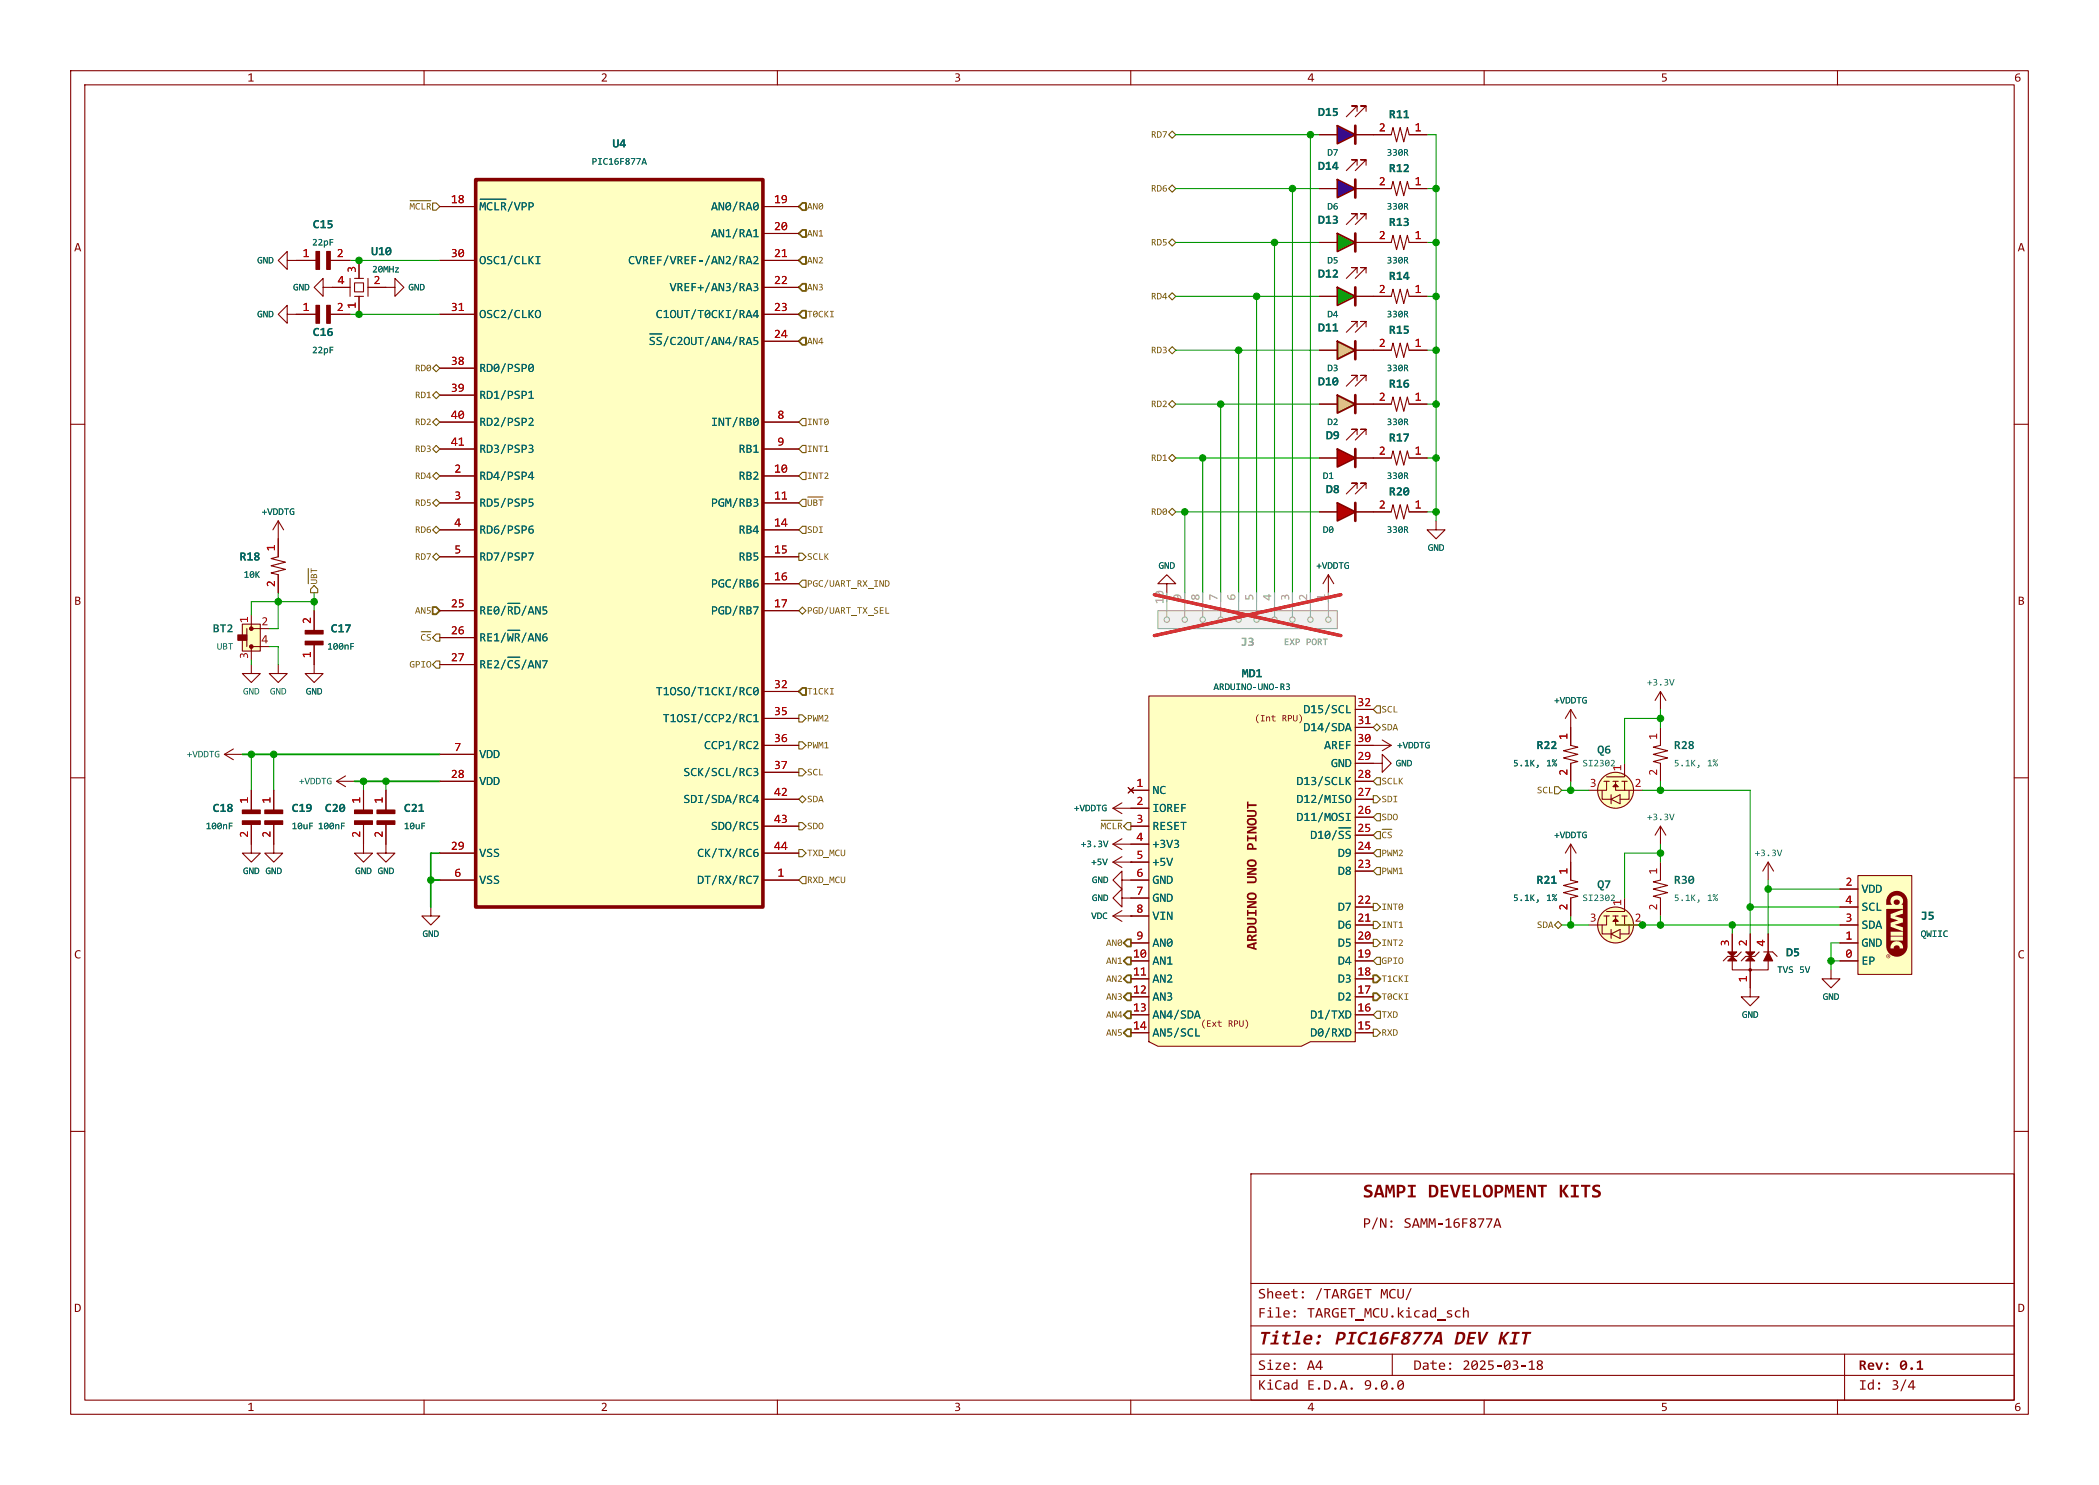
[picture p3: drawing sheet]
<svg xmlns="http://www.w3.org/2000/svg" width="297mm" height="210mm" viewBox="0 0 297 210" stroke-linecap="round" stroke-linejoin="round" font-family="sans-serif">
<defs><g id="words">
<g font-size="2.8" fill="#840000">
<text x="192.8" y="169.9">SAMPIDEVELOPMENT</text>
<text x="220.5" y="169.9">KITS</text>
<text x="178" y="190.7">Title:</text>
<text x="188.8" y="190.7">PIC16F877A DEVKIT</text>
</g>
<g font-size="2.1" fill="#840000">
<text x="178.2" y="134.4" transform="rotate(-90 178.2 134.4)">ARDUINOUNOPINOUT</text>
<text x="192.8" y="174.1">P/N:</text>
<text x="198.6" y="174.1">SAMM-16F877A</text>
<text x="178" y="184.1">Sheet:</text>
<text x="186.1" y="184.1">/TARGETMCU/</text>
<text x="178" y="186.8">File:</text>
<text x="184.9" y="186.8">TARGET_MCU.kicad_sch</text>
<text x="178" y="197">KiCad E.D.A.</text>
<text x="178" y="194.2">Size:</text>
<text x="184.9" y="194.2">A4</text>
<text x="193" y="197">9.0.0</text>
<text x="200" y="194.2">Date:</text>
<text x="206.9" y="194.2">2025-03-18</text>
<text x="263" y="194.2">Rev: 0.1</text>
<text x="263" y="197">Id:</text>
<text x="267.6" y="197">3/4</text>
</g>
<g font-size="1.8" fill="#840000">
<text x="35" y="11.9">1</text>
<text x="85" y="11.9">2</text>
<text x="135" y="11.9">3</text>
<text x="185" y="11.9">4</text>
<text x="235" y="11.9">5</text>
<text x="285" y="11.9">6</text>
<text x="10.5" y="35.9">A</text>
<text x="285.5" y="35.9">A</text>
<text x="10.5" y="85.9">B</text>
<text x="285.5" y="85.9">B</text>
<text x="10.5" y="135.9">C</text>
<text x="285.5" y="135.9">C</text>
<text x="10.5" y="185.9">D</text>
<text x="285.5" y="185.9">D</text>
<text x="35" y="199.9">1</text>
<text x="85" y="199.9">2</text>
<text x="135" y="199.9">3</text>
<text x="185" y="199.9">4</text>
<text x="235" y="199.9">5</text>
<text x="285" y="199.9">6</text>
</g>
<g font-size="1.8" fill="#006464">
<text x="186.5" y="16.8">D15</text>
<text x="196.5" y="17.1">R11</text>
<text x="86.7" y="21.2">U4</text>
<text x="186.5" y="24.4">D14</text>
<text x="196.5" y="24.7">R12</text>
<text x="44.3" y="32.6">C15</text>
<text x="67.8" y="30.1">~{MCLR}/VPP</text>
<text x="100.6" y="30.1">AN0/RA0</text>
<text x="100.6" y="33.9">AN1/RA1</text>
<text x="186.5" y="32">D13</text>
<text x="196.5" y="32.3">R13</text>
<text x="52.5" y="36.5">U10</text>
<text x="67.8" y="37.7">OSC1/CLKI</text>
<text x="88.9" y="37.7">CVREF/VREF-/AN2/RA2</text>
<text x="94.7" y="41.5">VREF+/AN3/RA3</text>
<text x="186.5" y="39.6">D12</text>
<text x="196.5" y="39.9">R14</text>
<text x="44.3" y="47.9">C16</text>
<text x="67.8" y="45.3">OSC2/CLKO</text>
<text x="92.8" y="45.3">C1OUT/T0CKI/RA4</text>
<text x="186.5" y="47.2">D11</text>
<text x="196.5" y="47.6">R15</text>
<text x="67.8" y="53">RD0/PSP0</text>
<text x="91.8" y="49.2">~{SS}/C2OUT/AN4/RA5</text>
<text x="67.8" y="56.8">RD1/PSP1</text>
<text x="186.5" y="54.9">D10</text>
<text x="196.5" y="55.2">R16</text>
<text x="67.8" y="60.6">RD2/PSP2</text>
<text x="67.8" y="64.4">RD3/PSP3</text>
<text x="100.6" y="60.6">INT/RB0</text>
<text x="104.5" y="64.4">RB1</text>
<text x="187.6" y="62.5">D9</text>
<text x="196.5" y="62.8">R17</text>
<text x="67.8" y="68.2">RD4/PSP4</text>
<text x="104.5" y="68.2">RB2</text>
<text x="187.6" y="70.1">D8</text>
<text x="196.5" y="70.4">R20</text>
<text x="67.8" y="72">RD5/PSP5</text>
<text x="67.8" y="75.8">RD6/PSP6</text>
<text x="100.6" y="72">PGM/RB3</text>
<text x="104.5" y="75.8">RB4</text>
<text x="33.9" y="79.6">R18</text>
<text x="67.8" y="79.6">RD7/PSP7</text>
<text x="100.6" y="83.4">PGC/RB6</text>
<text x="104.5" y="79.6">RB5</text>
<text x="30.1" y="89.8">BT2</text>
<text x="46.8" y="89.8">C17</text>
<text x="67.8" y="87.3">RE0/~{RD}/AN5</text>
<text x="100.6" y="87.3">PGD/RB7</text>
<text x="67.8" y="91.1">RE1/~{WR}/AN6</text>
<text x="67.8" y="94.9">RE2/~{CS}/AN7</text>
<text x="92.8" y="98.7">T1OSO/T1CKI/RC0</text>
<text x="175.7" y="96.1">MD1</text>
<text x="184.4" y="101.2">D15/SCL</text>
<text x="67.8" y="107.6">VDD</text>
<text x="93.8" y="102.5">T1OSI/CCP2/RC1</text>
<text x="99.6" y="106.3">CCP1/RC2</text>
<text x="184.4" y="103.8">D14/SDA</text>
<text x="187.4" y="106.3">AREF</text>
<text x="217.4" y="106.3">R22</text>
<text x="226" y="106.9">Q6</text>
<text x="236.9" y="106.3">R28</text>
<text x="67.8" y="111.4">VDD</text>
<text x="96.7" y="110.1">SCK/SCL/RC3</text>
<text x="96.7" y="113.9">SDI/SDA/RC4</text>
<text x="163.1" y="112.7">NC</text>
<text x="183.5" y="111.4">D13/SCLK</text>
<text x="183.5" y="113.9">D12/MISO</text>
<text x="188.3" y="108.8">GND</text>
<text x="30.1" y="115.2">C18</text>
<text x="41.3" y="115.2">C19</text>
<text x="46" y="115.2">C20</text>
<text x="57.1" y="115.2">C21</text>
<text x="100.6" y="117.7">SDO/RC5</text>
<text x="163.1" y="115.2">IOREF</text>
<text x="163.1" y="117.7">RESET</text>
<text x="183.5" y="116.5">D11/MOSI</text>
<text x="185.4" y="119">D10/~{SS}</text>
<text x="67.8" y="121.5">VSS</text>
<text x="67.8" y="125.4">VSS</text>
<text x="98.7" y="121.5">CK/TX/RC6</text>
<text x="98.7" y="125.4">DT/RX/RC7</text>
<text x="163.1" y="120.3">+3V3</text>
<text x="163.1" y="122.8">+5V</text>
<text x="163.1" y="125.4">GND</text>
<text x="189.3" y="121.5">D9</text>
<text x="189.3" y="124.1">D8</text>
<text x="217.4" y="125.4">R21</text>
<text x="226" y="126">Q7</text>
<text x="236.9" y="125.4">R30</text>
<text x="163.1" y="127.9">GND</text>
<text x="163.1" y="130.4">VIN</text>
<text x="189.3" y="129.2">D7</text>
<text x="189.3" y="131.7">D6</text>
<text x="263.4" y="126.6">VDD</text>
<text x="263.4" y="129.2">SCL</text>
<text x="263.4" y="131.7">SDA</text>
<text x="271.8" y="130.4">J5</text>
<text x="163.1" y="134.2">AN0</text>
<text x="163.1" y="136.8">AN1</text>
<text x="189.3" y="134.2">D5</text>
<text x="189.3" y="136.8">D4</text>
<text x="252.7" y="135.6">D5</text>
<text x="263.4" y="134.2">GND</text>
<text x="263.4" y="136.8">EP</text>
<text x="163.1" y="139.3">AN2</text>
<text x="163.1" y="141.9">AN3</text>
<text x="189.3" y="139.3">D3</text>
<text x="189.3" y="141.9">D2</text>
<text x="163.1" y="144.4">AN4/SDA</text>
<text x="163.1" y="146.9">AN5/SCL</text>
<text x="185.4" y="144.4">D1/TXD</text>
<text x="185.4" y="146.9">D0/RXD</text>
</g>
<g font-size="1.8" fill="#a90000">
<text x="195.1" y="18.8">2</text>
<text x="200.2" y="18.8">1</text>
<text x="63.8" y="29">18</text>
<text x="109.5" y="29">19</text>
<text x="195.1" y="26.4">2</text>
<text x="200.2" y="26.4">1</text>
<text x="109.5" y="32.8">20</text>
<text x="195.1" y="34">2</text>
<text x="200.2" y="34">1</text>
<text x="42.8" y="36.6">1</text>
<text x="47.6" y="36.6">2</text>
<text x="47.8" y="40.4">4</text>
<text x="50.5" y="38.6" transform="rotate(-90 50.5 38.6)">3</text>
<text x="52.9" y="40.4">2</text>
<text x="63.8" y="36.6">30</text>
<text x="109.5" y="36.6">21</text>
<text x="109.5" y="40.4">22</text>
<text x="195.1" y="41.7">2</text>
<text x="200.2" y="41.7">1</text>
<text x="42.8" y="44.2">1</text>
<text x="47.6" y="44.2">2</text>
<text x="50.5" y="43.7" transform="rotate(-90 50.5 43.7)">1</text>
<text x="63.8" y="44.2">31</text>
<text x="109.5" y="44.2">23</text>
<text x="63.8" y="51.8">38</text>
<text x="109.5" y="48">24</text>
<text x="195.1" y="49.3">2</text>
<text x="200.2" y="49.3">1</text>
<text x="63.8" y="55.6">39</text>
<text x="63.8" y="59.4">40</text>
<text x="110" y="59.4">8</text>
<text x="195.1" y="56.9">2</text>
<text x="200.2" y="56.9">1</text>
<text x="63.8" y="63.2">41</text>
<text x="110" y="63.2">9</text>
<text x="195.1" y="64.5">2</text>
<text x="200.2" y="64.5">1</text>
<text x="64.3" y="67.1">2</text>
<text x="64.3" y="70.9">3</text>
<text x="109.5" y="67.1">10</text>
<text x="109.5" y="70.9">11</text>
<text x="39.1" y="78" transform="rotate(-90 39.1 78)">1</text>
<text x="64.3" y="74.7">4</text>
<text x="109.5" y="74.7">14</text>
<text x="195.1" y="72.1">2</text>
<text x="200.2" y="72.1">1</text>
<text x="39.1" y="83" transform="rotate(-90 39.1 83)">2</text>
<text x="64.3" y="78.5">5</text>
<text x="109.5" y="78.5">15</text>
<text x="109.5" y="82.3">16</text>
<text x="35.3" y="88.1" transform="rotate(-90 35.3 88.1)">1</text>
<text x="37" y="88.6">2</text>
<text x="44.2" y="88.2" transform="rotate(-90 44.2 88.2)">2</text>
<text x="63.8" y="86.1">25</text>
<text x="63.8" y="89.9">26</text>
<text x="109.5" y="86.1">17</text>
<text x="35.3" y="93.2" transform="rotate(-90 35.3 93.2)">3</text>
<text x="37" y="91.2">4</text>
<text x="44.2" y="93.1" transform="rotate(-90 44.2 93.1)">1</text>
<text x="63.8" y="93.7">27</text>
<text x="109.5" y="97.5">32</text>
<text x="109.5" y="101.3">35</text>
<text x="192.1" y="100.1">32</text>
<text x="64.3" y="106.4">7</text>
<text x="109.5" y="105.2">36</text>
<text x="192.1" y="102.6">31</text>
<text x="192.1" y="105.2">30</text>
<text x="192.1" y="107.7">29</text>
<text x="222" y="104.6" transform="rotate(-90 222 104.6)">1</text>
<text x="234.7" y="104.6" transform="rotate(-90 234.7 104.6)">1</text>
<text x="35.3" y="113.6" transform="rotate(-90 35.3 113.6)">1</text>
<text x="38.5" y="113.6" transform="rotate(-90 38.5 113.6)">1</text>
<text x="51.2" y="113.6" transform="rotate(-90 51.2 113.6)">1</text>
<text x="54.4" y="113.6" transform="rotate(-90 54.4 113.6)">1</text>
<text x="63.8" y="110.2">28</text>
<text x="109.5" y="109">37</text>
<text x="109.5" y="112.8">42</text>
<text x="160.8" y="111.5">1</text>
<text x="192.1" y="110.2">28</text>
<text x="192.1" y="112.8">27</text>
<text x="222" y="109.7" transform="rotate(-90 222 109.7)">2</text>
<text x="224.9" y="111.5">3</text>
<text x="229.6" y="109.1" transform="rotate(-90 229.6 109.1)">1</text>
<text x="231.3" y="111.5">2</text>
<text x="234.7" y="109.7" transform="rotate(-90 234.7 109.7)">2</text>
<text x="35.3" y="118.5" transform="rotate(-90 35.3 118.5)">2</text>
<text x="38.5" y="118.5" transform="rotate(-90 38.5 118.5)">2</text>
<text x="51.2" y="118.5" transform="rotate(-90 51.2 118.5)">2</text>
<text x="54.4" y="118.5" transform="rotate(-90 54.4 118.5)">2</text>
<text x="109.5" y="116.6">43</text>
<text x="160.8" y="114">2</text>
<text x="160.8" y="116.6">3</text>
<text x="160.8" y="119.1">4</text>
<text x="192.1" y="115.3">26</text>
<text x="192.1" y="117.9">25</text>
<text x="63.8" y="120.4">29</text>
<text x="64.3" y="124.2">6</text>
<text x="109.5" y="120.4">44</text>
<text x="110" y="124.2">1</text>
<text x="160.8" y="121.7">5</text>
<text x="160.8" y="124.2">6</text>
<text x="192.1" y="120.4">24</text>
<text x="192.1" y="122.9">23</text>
<text x="222" y="123.7" transform="rotate(-90 222 123.7)">1</text>
<text x="234.7" y="123.7" transform="rotate(-90 234.7 123.7)">1</text>
<text x="261.1" y="125.5">2</text>
<text x="160.8" y="126.7">7</text>
<text x="160.8" y="129.3">8</text>
<text x="192.1" y="128">22</text>
<text x="192.1" y="130.6">21</text>
<text x="222" y="128.8" transform="rotate(-90 222 128.8)">2</text>
<text x="224.9" y="130.6">3</text>
<text x="229.6" y="128.1" transform="rotate(-90 229.6 128.1)">1</text>
<text x="231.3" y="130.6">2</text>
<text x="234.7" y="128.8" transform="rotate(-90 234.7 128.8)">2</text>
<text x="261.1" y="128">4</text>
<text x="261.1" y="130.6">3</text>
<text x="160.3" y="135.6">10</text>
<text x="160.8" y="133.1">9</text>
<text x="192.1" y="133.1">20</text>
<text x="192.1" y="135.6">19</text>
<text x="244.9" y="133.8" transform="rotate(-90 244.9 133.8)">3</text>
<text x="247.4" y="133.8" transform="rotate(-90 247.4 133.8)">2</text>
<text x="249.9" y="133.8" transform="rotate(-90 249.9 133.8)">4</text>
<text x="261.1" y="133.1">1</text>
<text x="261.1" y="135.6">0</text>
<text x="160.3" y="138.2">11</text>
<text x="160.3" y="140.7">12</text>
<text x="160.3" y="143.3">13</text>
<text x="192.1" y="138.2">18</text>
<text x="192.1" y="140.7">17</text>
<text x="192.1" y="143.3">16</text>
<text x="247.4" y="138.9" transform="rotate(-90 247.4 138.9)">1</text>
<text x="160.3" y="145.8">14</text>
<text x="192.1" y="145.8">15</text>
</g>
<g font-size="1.8" fill="#aaa">
<text x="164.8" y="85.4" transform="rotate(-90 164.8 85.4)">10</text>
<text x="167.4" y="84.9" transform="rotate(-90 167.4 84.9)">9</text>
<text x="169.9" y="84.9" transform="rotate(-90 169.9 84.9)">8</text>
<text x="172.5" y="84.9" transform="rotate(-90 172.5 84.9)">7</text>
<text x="175" y="84.9" transform="rotate(-90 175 84.9)">6</text>
<text x="177.5" y="84.9" transform="rotate(-90 177.5 84.9)">5</text>
<text x="180.1" y="84.9" transform="rotate(-90 180.1 84.9)">4</text>
<text x="182.6" y="84.9" transform="rotate(-90 182.6 84.9)">3</text>
<text x="185.2" y="84.9" transform="rotate(-90 185.2 84.9)">2</text>
<text x="187.7" y="84.9" transform="rotate(-90 187.7 84.9)">1</text>
</g>
<text font-size="1.8" fill="#989898" x="175.6" y="91.7">J3</text>
<g font-size="1.4" fill="#006464">
<text x="83.7" y="23.6">PIC16F877A</text>
<text x="187.8" y="22.3">D7</text>
<text x="196.2" y="22.3">330R</text>
<text x="187.8" y="29.9">D6</text>
<text x="196.2" y="29.9">330R</text>
<text x="44.2" y="35">22pF</text>
<text x="36.4" y="37.5">GND</text>
<text x="41.5" y="41.4">GND</text>
<text x="52.7" y="38.8">20MHz</text>
<text x="57.8" y="41.4">GND</text>
<text x="187.8" y="37.5">D5</text>
<text x="196.2" y="37.5">330R</text>
<text x="36.4" y="45.2">GND</text>
<text x="187.8" y="45.2">D4</text>
<text x="196.2" y="45.2">330R</text>
<text x="44.2" y="50.2">22pF</text>
<text x="187.8" y="52.8">D3</text>
<text x="196.2" y="52.8">330R</text>
<text x="187.8" y="60.4">D2</text>
<text x="196.2" y="60.4">330R</text>
<text x="187.2" y="68">D1</text>
<text x="196.2" y="68">330R</text>
<text x="37" y="73.1">+VDDTG</text>
<text x="187.2" y="75.6">D0</text>
<text x="196.2" y="75.6">330R</text>
<text x="34.5" y="82">10K</text>
<text x="163.9" y="80.7">GND</text>
<text x="186.3" y="80.7">+VDDTG</text>
<text x="202" y="78.2">GND</text>
<text x="30.7" y="92.2">UBT</text>
<text x="46.3" y="92.2">100nF</text>
<text x="34.4" y="98.5">GND GND</text>
<text x="43.3" y="98.5">GND</text>
<text x="171.7" y="97.9">ARDUINO-UNO-R3</text>
<text x="219.9" y="99.8">+VDDTG</text>
<text x="233" y="97.2">+3.3V</text>
<text x="26.4" y="107.4">+VDDTG</text>
<text x="197.7" y="106.1">+VDDTG</text>
<text x="42.3" y="111.2">+VDDTG</text>
<text x="197.5" y="108.7">GND</text>
<text x="214.1" y="108.7">5.1K,</text>
<text x="218.8" y="108.7">1%</text>
<text x="223.9" y="108.7">SI2302</text>
<text x="236.9" y="108.7">5.1K,</text>
<text x="241.5" y="108.7">1%</text>
<text x="29.1" y="117.6">100nF</text>
<text x="41.3" y="117.6">10uF 100nF</text>
<text x="57.1" y="117.6">10uF</text>
<text x="152" y="115">+VDDTG</text>
<text x="219.9" y="118.8">+VDDTG</text>
<text x="233" y="116.3">+3.3V</text>
<text x="34.4" y="123.9">GNDGND</text>
<text x="50.3" y="123.9">GNDGND</text>
<text x="152.9" y="120.1">+3.3V</text>
<text x="154.4" y="122.6">+5V</text>
<text x="154.5" y="125.2">GND</text>
<text x="248.3" y="121.4">+3.3V</text>
<text x="154.4" y="130.3">VDC</text>
<text x="154.5" y="127.7">GND</text>
<text x="214.1" y="127.7">5.1K,</text>
<text x="218.8" y="127.7">1%</text>
<text x="223.9" y="127.7">SI2302</text>
<text x="236.9" y="127.7">5.1K,</text>
<text x="241.5" y="127.7">1%</text>
<text x="59.8" y="132.8">GND</text>
<text x="251.5" y="137.9">TVS 5V</text>
<text x="271.8" y="132.8">QWIIC</text>
<text x="257.9" y="141.7">GND</text>
<text x="246.5" y="144.2">GND</text>
</g>
<g font-size="1.4" fill="#725600">
<text x="162.9" y="19.8">RD7</text>
<text x="57.9" y="29.9">~{MCLR}</text>
<text x="114.2" y="29.9">AN0</text>
<text x="162.9" y="27.4">RD6</text>
<text x="114.2" y="33.7">AN1</text>
<text x="162.9" y="35">RD5</text>
<text x="114.2" y="41.4">AN3</text>
<text x="114.2" y="37.5">AN2</text>
<text x="114.2" y="45.2">T0CKI</text>
<text x="162.9" y="42.6">RD4</text>
<text x="58.7" y="52.8">RD0</text>
<text x="114.2" y="49">AN4</text>
<text x="162.9" y="50.2">RD3</text>
<text x="58.7" y="56.6">RD1</text>
<text x="162.9" y="57.9">RD2</text>
<text x="58.7" y="60.4">RD2</text>
<text x="58.7" y="64.2">RD3</text>
<text x="114.2" y="60.4">INT0</text>
<text x="114.2" y="64.2">INT1</text>
<text x="162.9" y="65.5">RD1</text>
<text x="58.7" y="68">RD4</text>
<text x="58.7" y="71.8">RD5</text>
<text x="114.2" y="68">INT2</text>
<text x="58.7" y="75.6">RD6</text>
<text x="114.2" y="75.6">SDI</text>
<text x="162.9" y="73.1">RD0</text>
<text x="58.7" y="79.5">RD7</text>
<text x="114.2" y="83.3">PGC/UART_RX_IND</text>
<text x="114.2" y="79.5">SCLK</text>
<text x="58.7" y="87.1">AN5</text>
<text x="114.2" y="87.1">PGD/UART_TX_SEL</text>
<text x="57.9" y="94.7">GPIO</text>
<text x="59.5" y="90.9">~{CS}</text>
<text x="114.2" y="98.5">T1CKI</text>
<text x="195.5" y="101">SCL</text>
<text x="114.2" y="102.3">PWM2</text>
<text x="114.2" y="106.1">PWM1</text>
<text x="195.5" y="103.6">SDA</text>
<text x="114.2" y="113.7">SDA</text>
<text x="114.2" y="109.9">SCL</text>
<text x="195.5" y="113.7">SDI</text>
<text x="195.5" y="111.2">SCLK</text>
<text x="217.5" y="112.5">SCL</text>
<text x="114.2" y="117.6">SDO</text>
<text x="155.7" y="117.6">~{MCLR}</text>
<text x="195.5" y="116.3">SDO</text>
<text x="114.2" y="125.2">RXD_MCU</text>
<text x="114.2" y="121.4">TXD_MCU</text>
<text x="195.5" y="121.4">PWM2</text>
<text x="195.5" y="123.9">PWM1</text>
<text x="195.5" y="131.5">INT1</text>
<text x="195.5" y="129">INT0</text>
<text x="217.5" y="131.5">SDA</text>
<text x="156.5" y="136.6">AN1</text>
<text x="156.5" y="134.1">AN0</text>
<text x="195.5" y="134.1">INT2</text>
<text x="195.5" y="136.6">GPIO</text>
<text x="156.5" y="141.7">AN3</text>
<text x="156.5" y="139.1">AN2</text>
<text x="195.5" y="139.1">T1CKI</text>
<text x="195.5" y="141.7">T0CKI</text>
<text x="156.5" y="146.8">AN5</text>
<text x="156.5" y="144.2">AN4</text>
<text x="195.5" y="146.8">RXD</text>
<text x="195.5" y="144.2">TXD</text>
</g>
<text font-size="1.4" fill="#989898" x="181.7" y="91.5">EXP PORT</text>
<g font-size="1.4" fill="#840000">
<text x="177.5" y="102.3">(Int</text>
<text x="181.4" y="102.3">RPU)</text>
<text x="169.9" y="145.5">(Ext</text>
<text x="173.7" y="145.5">RPU)</text>
</g>
</g></defs>
<g fill="none" stroke="#840000" stroke-width=".15">
<path d="M10 10h277v190h-277zM12 12h273v186h-273zM60 10v2M110 10v2M160 10v2M210 10v2M260 10v2M10 60h2M285 60h2M10 110h2M285 110h2M10 160h2"/>
<path d="M177 166h108v32h-108zM285 160h2M60 198v2M110 198v2M160 198v2M210 198v2M260 198v2"/>
</g>
<path d="M217.6 192.5a.39 .39 0 0 1 .5-.1 .39 .39 0 0 1 .1 .5l-.1 .1a.42 .42 0 0 1 0 .8 .42 .42 0 0 1-.7-.4h.2a.25 .25 0 0 0 .3 .3 .25 .25 0 0 0 .2-.4 .25 .25 0 0 0-.4 0l-.1 .1h-.2l.3-.4-.2-.3h.1a.23 .23 0 0 0 .3 .2 .23 .23 0 0 0 .1-.4 .25 .25 0 0 0-.4 .2h-.1z" fill="#840000"/>
<path d="M177 194.5h108" fill="none" stroke="#840000" stroke-width=".15"/>
<path d="M197.9 195.3l.1-.1a.56 .56 0 0 1 .6 .2 .56 .56 0 0 1 .1 .6 .47 .47 0 0 1-.4 .5 .47 .47 0 0 1-.6-.4h.2l.1 .3a.38 .38 0 0 0 .5-.2 .38 .38 0 0 0 0-.4l-.6 .3h-.2v-.2h.2v.1l.5-.4-.1-.2a.35 .35 0 0 0-.4 0 .35 .35 0 0 0 0 .5h-.2z" fill="#840000"/>
<path d="M177 191.5h108" fill="none" stroke="#840000" stroke-width=".15"/>
<g fill="#840000">
<path d="M271.2 192.6l.6-.2v1.1h.3v.2h-.9v-.2h.4v-.9l-.3 .2z"/>
<circle cx="183.2" cy="192.8" r=".16"/>
<circle cx="183.2" cy="193.6" r=".16"/>
<circle cx="265.9" cy="195.6" r=".16"/>
<circle cx="265.9" cy="196.4" r=".16"/>
</g>
<path d="M177 187.5h108" fill="none" stroke="#840000" stroke-width=".15"/>
<g fill="#840000">
<path d="M184.7 188.9a.55 .55 0 0 1 .8-.1 .55 .55 0 0 1 .1 .7h-.9a.34 .34 0 0 0 .2 .4 .34 .34 0 0 0 .4 0l.2-.1v.3a.68 .68 0 0 1-1.1-.5l.1-.3h.9a.29 .29 0 0 0-.3-.4 .29 .29 0 0 0-.3 .4h-.3z"/>
<circle cx="186.7" cy="189" r=".25"/>
<circle cx="186.5" cy="189.9" r=".25"/>
<circle cx="183.2" cy="185.4" r=".16"/>
<circle cx="183.2" cy="186.2" r=".16"/>
</g>
<path d="M194.3 19.1h2.5l.3-1.1 .5 2.1 .5-2.1 .5 2.1 .5-2.1 .3 1.1h2.5M194.3 26.7h2.5l.3-1 .5 2 .5-2 .5 2 .5-2 .3 1h2.5M31.7 106.7l1.3 .7M31.7 106.7h2.6M33 105.9l-1.3 .8M234.9 121.9v2.6l-1 .2 2.1 .5-2.1 .5 2.1 .5-2.1 .5 1 .3v2.5M250.2 121.9l-.8 1.3M250.2 121.9l.8 1.3M250.2 121.9v2.6M177 181.5h108M197 191.5v3M261 191.5v6.5" fill="none" stroke="#840000" stroke-width=".15"/>
<path d="M189.2 17.8l2.6 1.3-2.6 1.2z" fill="#0000fa"/>
<g fill="none" stroke="#840000" stroke-width=".15">
<path d="M186.7 19.1h2.5M191.8 19.1h2.5M192 15.7v-.7h-.7h.7l-1.5 1.5M193.3 15.7v-.7h-.8h.8l-1.5 1.5M47.6 110.5l1.3 .8M47.6 110.5h2.6M48.9 109.7l-1.3 .8M226.7 111.8v1.2h1.3M226.9 110.5h.8M227.3 110.5v1.3h-1.2M228 113l1.2-.6v1.3zM228 112.4v1.3"/>
<path d="M228.2 110.5h.8M228.6 110.5v1.3h1.3M229.5 110.5h.8M229.9 109.2v.7h-2.6M229.9 110.5v1.3h1.2M230.5 111.8v1.2h-1.3"/>
<circle cx="228.6" cy="111.8" r="2.54"/>
</g>
<path d="M189.2 17.8l2.6 1.3-2.6 1.2z" fill="none" stroke="#840000" stroke-width=".25"/>
<path d="M191.8 17.8v2.5" fill="none" stroke="#840000" stroke-width=".38"/>
<circle cx="228.6" cy="111.8" r="2.54" fill="#ffffc2" stroke="#ffffc2" stroke-width=".14"/>
<path d="M228.6 110.9l.4 .4h-.8z" fill="#840000" stroke="#840000" stroke-width=".15"/>
<path d="M189.2 25.4l2.6 1.3-2.6 1.2z" fill="#0000fa"/>
<path d="M186.7 26.7h2.5M191.8 26.7h2.5M192 23.4v-.8h-.7h.7l-1.5 1.5M193.3 23.4v-.8h-.8h.8l-1.5 1.5M194.3 34.3h2.5l.3-1 .5 2 .5-2 .5 2 .5-2 .3 1h2.5" fill="none" stroke="#840000" stroke-width=".15"/>
<path d="M189.2 25.4l2.6 1.3-2.6 1.2z" fill="none" stroke="#840000" stroke-width=".25"/>
<path d="M191.8 25.4v2.5" fill="none" stroke="#840000" stroke-width=".38"/>
<path d="M189.2 33l2.6 1.3-2.6 1.3z" fill="#00fa00"/>
<path d="M186.7 34.3h2.5M191.8 34.3h2.5M192 31v-.8h-.7h.7l-1.5 1.6M193.3 31v-.8h-.8h.8l-1.5 1.6" fill="none" stroke="#840000" stroke-width=".15"/>
<path d="M189.2 33l2.6 1.3-2.6 1.3z" fill="none" stroke="#840000" stroke-width=".25"/>
<path d="M191.8 33v2.6" fill="none" stroke="#840000" stroke-width=".38"/>
<path d="M189.2 40.6l2.6 1.3-2.6 1.3z" fill="#00fa00"/>
<path d="M192 38.6v-.8h-.7h.7l-1.5 1.6M193.3 38.6v-.8h-.8h.8l-1.5 1.6M186.7 41.9h2.5M191.8 41.9h2.5M39.4 76.2v2.5l-1 .3 2 .5-2 .5 2 .5-2 .5 1 .3v2.5" fill="none" stroke="#840000" stroke-width=".15"/>
<path d="M189.2 40.6l2.6 1.3-2.6 1.3z" fill="none" stroke="#840000" stroke-width=".25"/>
<path d="M191.8 40.6v2.6" fill="none" stroke="#840000" stroke-width=".38"/>
<path d="M262.9 123.8h7.6v14h-7.6z" fill="#ffffc2"/>
<g fill="#840000">
<path d="M267.1 135.1h.2l-.1 .1v.1l.1-.2v.2l-.2 .1v-.2z"/>
<path d="M267 135l.2-.1-.2 .3 .2 .3 .2-.3-.2-.3 .2 .1 .1 .2-.1 .2-.2 .1-.2-.1-.1-.2z"/>
<path d="M267.3 126.4a1.51 1.51 0 0 1 1.7-.3 1.51 1.51 0 0 1 .9 1.4v6.3a1.51 1.51 0 0 1-1.5 1.5 1.51 1.51 0 0 1-1.5-1.5v-5.3h2.4v.1l-1.8 .7v.5l1.1 .4-1.1 .3v.6l1.8 .6-1.8 .1v.5h1.8v.1h-1.8v.6h.9v.1l-.7 .3-.2 .6v.1h.5l.1-.3 .3-.1 .3 .1 .1 .3h.5l-.1-.4-.1-.3-.4-.2-.3-.1v-.1h.9v-1.9l-1.2-.3 1.2-.4v-.5l-1.2-.3 1.2-.4v-1.2h-.3l.3-.4-.1-.5-.4-.4h-.6l-.4 .1-.3 .4v.4l.2 .4h-.8v-.5a1.5 1.5 0 0 1 .4-1.1z"/>
<circle cx="268.4" cy="127.6" r=".41"/>
</g>
<path d="M194.3 41.9h2.5l.3-1 .5 2 .5-2 .5 2 .5-2 .3 1h2.5M157.5 114.3l1.2 .8M157.5 114.3h2.5M158.7 113.5l-1.2 .8M260.3 125.7h2.6M260.3 128.3h2.6M260.3 130.8h2.6M260.3 133.4h2.6M260.3 135.9h2.6M262.9 123.8h7.6v14h-7.6z" fill="none" stroke="#840000" stroke-width=".15"/>
<path d="M163.8 86.4h25.4v2.5h-25.4z" fill="#f0f0f0"/>
<g fill="none" stroke="#a1a1a1" stroke-width=".15">
<path d="M163.8 86.4h25.4v2.5h-25.4zM165.1 85.1v2.1M167.6 85.1v2.1M170.2 85.1v2.1M172.7 85.1v2.1M175.3 85.1v2.1M177.8 85.1v2.1M180.3 85.1v2.1M182.9 85.1v2.1M185.4 85.1v2.1M188 85.1v2.1"/>
<circle cx="165.1" cy="87.6" r=".38"/>
<circle cx="167.6" cy="87.6" r=".38"/>
<circle cx="170.2" cy="87.6" r=".38"/>
<circle cx="172.7" cy="87.6" r=".38"/>
<circle cx="175.3" cy="87.6" r=".38"/>
<circle cx="177.8" cy="87.6" r=".38"/>
<circle cx="180.3" cy="87.6" r=".38"/>
<circle cx="182.9" cy="87.6" r=".38"/>
<circle cx="185.4" cy="87.6" r=".38"/>
<circle cx="188" cy="87.6" r=".38"/>
</g>
<path d="M163.3 84.1l26.4 5.8M189.7 84.1l-26.4 5.8" fill="none" stroke="#e12e31" stroke-width=".46"/>
<path d="M51.4 119.4v1.3h1.3l-1.3 1.2-1.2-1.2h1.2" fill="none" stroke="#840000" stroke-width=".15"/>
<path d="M50.2 114.6h2.5v.5h-2.5z" fill="#840000"/>
<path d="M50.2 116.1h2.5v.5h-2.5z" fill="#840000" stroke="#840000" stroke-width=".15"/>
<path d="M50.2 114.6h2.5v.5h-2.5zM51.4 111.8v2.8M51.4 116.6v2.8" fill="none" stroke="#840000" stroke-width=".15"/>
<path d="M53.3 114.6h2.6v.5h-2.6z" fill="#840000"/>
<g fill="#840000" stroke="#840000" stroke-width=".15">
<path d="M53.3 116.1h2.6v.5h-2.6z"/>
<path d="M228.6 129.9l.4 .4h-.8z"/>
<path d="M244.5 134.6h1.2l-.6 .7z"/>
<path d="M244.5 135.9l.6-.6 .6 .6z"/>
<path d="M247 134.6h1.3l-.7 .7z"/>
<path d="M247 135.9l.6-.6 .7 .6z"/>
<path d="M250.2 134.6l.6 1.3h-1.2z"/>
<circle cx="247.6" cy="137.2" r=".18"/>
</g>
<g fill="none" stroke="#840000" stroke-width=".15">
<path d="M203.2 73.7v1.2h1.3l-1.3 1.3-1.3-1.3h1.3M35.6 94v1.3h-1.3l1.3 1.2 1.2-1.2h-1.2M44.4 94v1.3h-1.2l1.2 1.2 1.3-1.2h-1.3M53.3 114.6h2.6v.5h-2.6zM54.6 116.6v4.1h1.3l-1.3 1.2-1.3-1.2h1.3M54.6 111.8v2.8M194.3 105.4h2.5M195.6 104.6l1.2 .8M196.8 105.4l-1.2 .8M222.2 100.3v5.1l1.1 .3-2.1 .5 2.1 .5-2.1 .5 2.1 .5-1.1 .3v2.5M222.2 100.3l-.7 1.3M222.2 100.3l.8 1.3"/>
<path d="M226.7 130.8v1.3h1.3M226.9 129.5h.8M227.3 129.5v1.3h-1.2M228 132.1l1.2-.7v1.3zM228 131.4v1.3M228.2 129.5h.8M228.6 129.5v1.3h1.3M229.5 129.5h.8M229.9 128.3v.6h-2.6M229.9 129.5v1.3h1.2M230.5 130.8v1.3h-1.3M245.1 135.9v1.3h5.1v-1.3"/>
<path d="M245.1 132.1v2.5M246.4 134.6l-.7 .7h-1.2l-.7 .6M247.6 135.9v5.1h-1.2l1.2 1.2 1.3-1.2h-1.3M247.6 132.1v2.5M248.9 134.6l-.6 .7h-1.3l-.6 .6M249.6 134.6h1.2l.7 .7M250.2 132.1v2.5M259.1 137.2v1.2h1.2l-1.2 1.3-1.3-1.3h1.3"/>
<circle cx="228.6" cy="130.8" r="2.54"/>
</g>
<circle cx="228.6" cy="130.8" r="2.54" fill="#ffffc2" stroke="#ffffc2" stroke-width=".14"/>
<path d="M34.3 88.3h2.5v3.8h-2.5z" fill="#ffffc2"/>
<g fill="none" stroke="#840000" stroke-width=".15">
<path d="M34.3 88.3h2.5v3.8h-2.5zM34.9 88.9v2.5M35.6 88.3v.6h1.2M36.8 91.4h-1.2v.7M39.4 94v1.3h-1.3l1.3 1.2 1.2-1.2h-1.2M38.7 119.4v1.3h1.3l-1.3 1.2-1.2-1.2h1.2M157.5 119.4l1.2 .7M157.5 119.4h2.5M158.7 118.6l-1.2 .8M194.3 108h1.3v1.2l1.2-1.2-1.2-1.3v1.3M234.9 102.9v2.5l-1 .3 2.1 .5-2.1 .5 2.1 .5-2.1 .5 1 .3v2.5M234.9 116.8l-.7 1.3"/>
<path d="M234.9 116.8l.8 1.3M234.9 116.8v2.6"/>
</g>
<g fill="#840000" stroke="#840000" stroke-width=".15">
<path d="M33.7 89.8h1.2v.8h-1.2z"/>
<circle cx="35.6" cy="88.9" r=".25"/>
<circle cx="35.6" cy="91.4" r=".25"/>
</g>
<path d="M189.2 71.1l2.6 1.3-2.6 1.3z" fill="#fa0000"/>
<path d="M186.7 72.4h2.5M191.8 72.4h2.5M192 69.1v-.8h-.7h.7l-1.5 1.6M193.3 69.1v-.8h-.8h.8l-1.5 1.6M188 81.3l-.8 1.3M188 81.3l.7 1.3M188 81.3v2.5" fill="none" stroke="#840000" stroke-width=".15"/>
<path d="M189.2 71.1l2.6 1.3-2.6 1.3z" fill="none" stroke="#840000" stroke-width=".25"/>
<path d="M191.8 71.1v2.6" fill="none" stroke="#840000" stroke-width=".38"/>
<path d="M189.2 63.5l2.6 1.3-2.6 1.2z" fill="#fa0000"/>
<path d="M186.7 64.8h2.5M191.8 64.8h2.5M192 61.5v-.8h-.7h.7l-1.5 1.5M193.3 61.5v-.8h-.8h.8l-1.5 1.5" fill="none" stroke="#840000" stroke-width=".15"/>
<path d="M189.2 63.5l2.6 1.3-2.6 1.2z" fill="none" stroke="#840000" stroke-width=".25"/>
<path d="M191.8 63.5v2.5" fill="none" stroke="#840000" stroke-width=".38"/>
<path d="M37.5 114.6h2.5v.5h-2.5z" fill="#840000"/>
<path d="M37.5 116.1h2.5v.5h-2.5z" fill="#840000" stroke="#840000" stroke-width=".15"/>
<path d="M37.5 114.6h2.5v.5h-2.5zM38.7 111.8v2.8M38.7 116.6v2.8" fill="none" stroke="#840000" stroke-width=".15"/>
<path d="M34.3 114.6h2.5v.5h-2.5z" fill="#840000"/>
<path d="M34.3 116.1h2.5v.5h-2.5z" fill="#840000" stroke="#840000" stroke-width=".15"/>
<g fill="none" stroke="#840000" stroke-width=".15">
<path d="M165.1 82.6h1.3l-1.3-1.3-1.3 1.3h1.3v1.2M34.3 114.6h2.5v.5h-2.5zM35.6 116.6v4.1h1.2l-1.2 1.2-1.3-1.2h1.3M35.6 111.8v2.8M157.5 121.9l1.2 .8M157.5 121.9h2.5M157.5 129.5l1.2 .8M157.5 129.5h2.5M158.7 127v-1.3l-1.2 1.3 1.2 1.3v-1.3h1.3M158.7 124.5v-1.3l-1.2 1.3 1.2 1.2v-1.2h1.3M158.7 121.2l-1.2 .7M158.7 128.8l-1.2 .7"/>
<path d="M160 121.9h.1M160 129.5h.1"/>
</g>
<path d="M189.2 48.3l2.6 1.2-2.6 1.3z" fill="#fafa00"/>
<path d="M186.7 49.5h2.5M191.8 49.5h2.5M192 46.2v-.7h-.7h.7l-1.5 1.5M193.3 46.2v-.7h-.8h.8l-1.5 1.5" fill="none" stroke="#840000" stroke-width=".15"/>
<path d="M189.2 48.3l2.6 1.2-2.6 1.3z" fill="none" stroke="#840000" stroke-width=".25"/>
<path d="M191.8 48.3v2.5" fill="none" stroke="#840000" stroke-width=".38"/>
<path d="M162.6 98.4h29.2v48.9h-6.4l-1.3 .7h-20.3l-1.2-.7z" fill="#ffffc2"/>
<path d="M162.6 98.4h29.2v48.9h-6.4l-1.3 .7h-20.3l-1.2-.7z" fill="none" stroke="#840000" stroke-width=".15"/>
<g fill="#840000">
<path d="M172.2 144.5h.2v-.2h.2v.2h.3v.1h-.3v.4l.3 .1v.1l-.4-.1-.1-.5h-.2z"/>
<path d="M179.9 101.3h.2v-.2h.1v.2h.3v.1h-.3v.5h.3v.1h-.4v-.6h-.2z"/>
</g>
<g fill="none" stroke="#840000" stroke-width=".15">
<path d="M159.6 111.4l.8 .7M160 111.8h2.6M160 114.3h2.6M160 116.8h2.6M160 119.4h2.6M160.4 111.4l-.8 .7M191.8 102.9h2.5M222.2 119.4v5.1l1.1 .2-2.1 .5 2.1 .5-2.1 .5 2.1 .5-1.1 .3v2.5M222.2 119.4l-.7 1.3M222.2 119.4l.8 1.3M160 121.9h2.6M160 124.5h2.6"/>
<path d="M160 127h2.6M160 129.5h2.6M160 133.4h2.6M160 138.4h2.6M191.8 130.8h2.5"/>
</g>
<path d="M44.7 43.2h.5v2.5h-.5z" fill="#840000"/>
<path d="M46.2 43.2h.5v2.5h-.5z" fill="#840000" stroke="#840000" stroke-width=".15"/>
<path d="M40.6 36.8v-1.2l-1.2 1.2 1.2 1.3v-1.3h1.3M40.6 44.5v-1.3l-1.2 1.3 1.2 1.2v-1.2h4.1M44.7 43.2h.5v2.5h-.5zM45.7 40.6v-1.2l-1.3 1.2 1.3 1.3v-1.3h1.3M46.7 44.5h2.8M234.9 97.8l-.7 1.3M234.9 97.8l.8 1.3M234.9 97.8v2.5" fill="none" stroke="#840000" stroke-width=".15"/>
<path d="M44.7 35.6h.5v2.5h-.5z" fill="#840000"/>
<path d="M46.2 35.6h.5v2.5h-.5z" fill="#840000" stroke="#840000" stroke-width=".15"/>
<path d="M41.9 36.8h2.8M44.7 35.6h.5v2.5h-.5zM46.7 36.8h2.8M39.4 73.7l.7 1.2M39.4 73.7l-.8 1.2M39.4 73.7v2.5" fill="none" stroke="#840000" stroke-width=".15"/>
<path d="M67.3 25.4h40.6v102.9h-40.6z" fill="#ffffc2"/>
<path d="M67.3 25.4h40.6v102.9h-40.6z" fill="none" stroke="#840000" stroke-width=".51"/>
<g fill="none" stroke="#840000" stroke-width=".15">
<path d="M49.5 39.4v2.5M50.2 39.4h1.2M50.8 36.8v2.6M52.1 39.4v2.5M62.2 29.2h5.1M62.2 36.8h5.1M107.9 29.2h5.1M107.9 36.8h5.1M107.9 33h5.1M47 40.6h2.5M50.2 40h1.2v1.3h-1.2zM50.2 41.9h1.2"/>
<path d="M50.8 41.9v2.6M52.1 40.6h3.8v1.3l1.2-1.3-1.2-1.2v1.2M62.2 44.5h5.1M62.2 52.1h5.1M62.2 55.9h5.1M62.2 59.7h5.1M107.9 44.5h5.1M107.9 59.7h5.1M107.9 40.6h5.1M107.9 48.3h5.1M194.3 57.2h2.5l.3-1.1 .5 2.1 .5-2.1 .5 2.1 .5-2.1 .3 1.1h2.5M62.2 63.5h5.1"/>
<path d="M62.2 67.3h5.1M62.2 71.1h5.1M62.2 74.9h5.1M62.2 78.7h5.1M107.9 63.5h5.1M107.9 67.3h5.1M107.9 71.1h5.1M107.9 74.9h5.1M107.9 78.7h5.1M194.3 64.8h2.5l.3-1 .5 2 .5-2 .5 2 .5-2 .3 1h2.5M194.3 72.4h2.5l.3-1 .5 2 .5-2 .5 2 .5-2 .3 1h2.5M62.2 86.4h5.1"/>
<path d="M62.2 90.2h5.1M62.2 94h5.1M107.9 86.4h5.1M107.9 82.6h5.1M107.9 97.8h5.1M62.2 106.7h5.1M62.2 110.5h5.1M107.9 101.6h5.1M107.9 105.4h5.1M107.9 109.2h5.1M107.9 113h5.1M107.9 116.8h5.1"/>
<path d="M61 128.3v1.2h1.2l-1.2 1.3-1.3-1.3h1.3M62.2 120.7h5.1M62.2 124.5h5.1M107.9 120.7h5.1M107.9 124.5h5.1"/>
</g>
<path d="M67.9 28.2h3.7M91.9 47.2h1.7M71.9 85.3h1.6M71.9 89.1h1.6M71.9 92.9h1.6" fill="none" stroke="#006464" stroke-width=".15"/>
<path d="M43.2 90.7h2.5v.5h-2.5z" fill="#840000"/>
<path d="M43.2 89.2h2.5v.5h-2.5z" fill="#840000" stroke="#840000" stroke-width=".15"/>
<path d="M43.2 90.7h2.5v.5h-2.5zM44.4 86.4v2.8M44.4 91.2v2.8" fill="none" stroke="#840000" stroke-width=".15"/>
<path d="M189.2 55.9l2.6 1.3-2.6 1.2z" fill="#fafa00"/>
<path d="M186.7 57.2h2.5M191.8 57.2h2.5M192 53.8v-.7h-.7h.7l-1.5 1.5M193.3 53.8v-.7h-.8h.8l-1.5 1.5M194.3 49.5h2.5l.3-1 .5 2 .5-2 .5 2 .5-2 .3 1h2.5" fill="none" stroke="#840000" stroke-width=".15"/>
<path d="M189.2 55.9l2.6 1.3-2.6 1.2z" fill="none" stroke="#840000" stroke-width=".25"/>
<path d="M191.8 55.9v2.5" fill="none" stroke="#840000" stroke-width=".38"/>
<path d="M61.7 93.5h.5v1h-.5l-.5-.5zM155.8 116h2.9M194.8 115.1h.5v1h-.5l-.5-.5zM194.3 130.3h.5l.5 .5-.5 .5h-.5zM194.3 132.8h.5l.5 .6-.5 .5h-.5zM194.3 127.8h.5l.5 .5-.5 .5h-.5zM194.8 120.1h.5v1.1h-.5l-.5-.5zM220 130.8l.5-.5 .5 .5-.5 .5z" fill="none" stroke="#725600" stroke-width=".15"/>
<path d="M159.5 145.5h.5v1.1h-.5l-.5-.5zM159.5 140.5h.5v1h-.5l-.5-.5zM159.5 143h.5v1h-.5l-.5-.5z" fill="none" stroke="#725600" stroke-width=".25"/>
<g fill="#725600">
<path d="M195.7 117.7l.4-.1 .1 .2a.34 .34 0 0 0-.5 .3 .34 .34 0 0 0 .5 .3 .32 .32 0 0 1-.6 0l-.1-.4z"/>
<path d="M196.4 117.7l.5-.1v.1l-.4 .1 .1 .2a.31 .31 0 0 1 .3 .4 .31 .31 0 0 1-.4 .1h-.2v-.1h.2a.19 .19 0 0 0 .3-.1 .19 .19 0 0 0-.2-.2l-.2-.1z"/>
</g>
<g fill="none" stroke="#725600" stroke-width=".15">
<path d="M165.4 34.3l.5-.5 .5 .5-.5 .5zM113 59.7l.5-.5h.5v1h-.5zM165.4 41.9l.5-.5 .5 .5-.5 .5zM165.4 57.2l.5-.6 .5 .6-.5 .5zM165.4 49.5l.5-.5 .5 .5-.5 .5zM113 78.2h.5l.5 .5-.5 .5h-.5zM113.5 63h.5v1h-.5l-.5-.5zM113.5 74.4h.5v1h-.5l-.5-.5zM113.5 66.8h.5v1h-.5l-.5-.5zM165.4 72.4l.5-.5 .5 .5-.5 .5zM165.4 64.8l.5-.5 .5 .5-.5 .5zM113 82.6l.5-.6h.5v1.1h-.5z"/>
<path d="M113 86.4l.5-.5 .5 .5-.5 .5zM194.8 99.8h.5v1h-.5l-.5-.5zM113 116.3h.5l.5 .5-.5 .5h-.5zM113 113l.5-.5 .5 .5-.5 .5zM113 101.1h.5l.5 .5-.5 .5h-.5zM113 108.7h.5l.5 .5-.5 .5h-.5zM194.3 112.5h.5l.5 .5-.5 .5h-.5zM194.3 102.9l.5-.5 .5 .5-.5 .5zM194.8 117.6h.5v1h-.5l-.5-.5zM194.8 110h.5v1h-.5l-.5-.5zM195.6 117.3h1.3M220 111.3h.5l.5 .5-.5 .5h-.5z"/>
<path d="M194.8 122.7h.5v1h-.5l-.5-.5zM194.8 135.4h.5v1h-.5l-.5-.5zM194.3 145.5h.5l.5 .6-.5 .5h-.5zM194.3 143.5l.5-.5h.5v1h-.5z"/>
</g>
<path d="M113 48.3l.5-.5h.5v1h-.5zM113.5 43.9h.5v1.1h-.5l-.5-.5zM113.5 97.3h.5v1h-.5l-.5-.5zM159.5 135.4h.5v1h-.5l-.5-.5zM159.5 132.8h.5v1.1h-.5l-.5-.5zM194.3 137.9h.5l.5 .5-.5 .5h-.5zM194.3 140.5h.5l.5 .5-.5 .5h-.5z" fill="none" stroke="#725600" stroke-width=".25"/>
<g fill="#725600">
<path d="M114.3 70.6h.1v.8h.2h.2v-.8h.1v.6a.32 .32 0 0 1-.3 .4 .32 .32 0 0 1-.3-.4z"/>
<path d="M115.1 70.6h.2a.22 .22 0 0 1 .3 .2 .22 .22 0 0 1-.1 .3 .26 .26 0 0 1 .2 .3 .26 .26 0 0 1-.4 .1h-.2v-.1a.29 .29 0 0 0 .4-.2l-.3-.1v.3h-.1v-.4h.2a.15 .15 0 0 0 .2-.1 .15 .15 0 0 0-.2-.2h-.1v.3h-.1z"/>
<path d="M115.8 70.6h.7v.1h-.3v.8h-.1v-.8h-.3z"/>
</g>
<path d="M165.4 19.1l.5-.6 .5 .6-.5 .5zM165.4 26.7l.5-.5 .5 .5-.5 .5zM113.5 70.6h.5v1h-.5l-.5-.5zM114.3 70.3h2.1M113 104.9h.5l.5 .5-.5 .5h-.5z" fill="none" stroke="#725600" stroke-width=".15"/>
<g fill="#725600">
<path d="M44 81.9h.6a.32 .32 0 0 1 .3 .4 .32 .32 0 0 1-.3 .3h-.6v-.1l.7-.1 .1-.1-.1-.2h-.7z"/>
<path d="M44 81.2h.3l.1 .1a.26 .26 0 0 1 .3-.1 .26 .26 0 0 1 .2 .3v.3h-.9v-.3h.1v.1h.3v-.1h.1v.1h.3l-.1-.3-.3 .2a.15 .15 0 0 0-.2-.2 .15 .15 0 0 0-.1 .2h-.1z"/>
<path d="M44 80.4h.1v.2h.8v.2h-.8v.2h-.1z"/>
</g>
<g fill="none" stroke="#725600" stroke-width=".15">
<path d="M58 28.4h3M61.2 55.9l.5-.5 .5 .5-.5 .5zM61.2 59.7l.5-.5 .5 .5-.5 .5zM61.2 52.1l.5-.5 .5 .5-.5 .5zM61.2 67.3l.5-.5 .5 .5-.5 .5zM61.2 63.5l.5-.5 .5 .5-.5 .5zM61.2 74.9l.5-.5 .5 .5-.5 .5zM61.2 78.7l.5-.5 .5 .5-.5 .5zM61.2 71.1l.5-.5 .5 .5-.5 .5zM43.6 80.4v2.2M44.4 82.8l.6 .5v.5h-1.1v-.5zM59.6 89.3h1.4"/>
<path d="M113 120.1h.5l.5 .6-.5 .5h-.5zM113.5 124h.5v1h-.5l-.5-.5z"/>
</g>
<path d="M113 36.8l.5-.5h.5v1h-.5zM113.5 28.7h.5v1h-.5l-.5-.5zM113.5 32.5h.5v1h-.5l-.5-.5zM113.5 40.1h.5v1h-.5l-.5-.5zM61.2 85.9h.5l.5 .5-.5 .5h-.5zM159.5 137.9h.5v1h-.5l-.5-.5z" fill="none" stroke="#725600" stroke-width=".25"/>
<g fill="none" stroke="#009600" stroke-width=".15">
<path d="M166.4 19.1h20.3M185.4 19.1v64.7M201.9 19.1h1.3v54.6M49.5 36.8h12.7M166.4 34.3h20.3M166.4 26.7h20.3M180.3 34.3v49.5M182.9 26.7v57.1M201.9 34.3h1.3M201.9 26.7h1.3M49.5 44.5h12.7M166.4 41.9h20.3"/>
<path d="M166.4 49.5h20.3M166.4 57.2h20.3M172.7 57.2v26.6M175.3 49.5v34.3M177.8 41.9v41.9M201.9 41.9h1.3M201.9 49.5h1.3M201.9 57.2h1.3M166.4 72.4h20.3M166.4 64.8h20.3M167.6 72.4v11.4M170.2 64.8v19"/>
<path d="M201.9 72.4h1.3M201.9 64.8h1.3M35.6 93.3v.7M38.1 91.4h1.3v2.6M39.4 83.8v5.1h-1.3M44.4 83.8v2.6M44.4 85.1h-8.8v1.9M35.6 106.7v5.1M38.7 106.7v5.1M51.4 110.5v1.3M54.6 110.5v1.3M221 111.8h3.8"/>
<path d="M222.2 110.5v1.3M232.4 111.8h15.2v20.3M234.9 101.6h-5v6.4M234.9 100.3v2.6M234.9 110.5v1.3M234.9 119.4v2.5M221 130.8h3.8M222.2 129.5v1.3M228.6 130.8h31.7M234.9 120.7h-5v6.3M234.9 129.5v1.3M245.1 130.8v1.3"/>
<path d="M247.6 128.3h12.7M250.2 125.7h10.1M250.2 124.5v7.6M259.1 135.9h1.2M260.3 133.4h-1.2v3.8"/>
</g>
<path d="M34.3 106.7h27.9M50.2 110.5h12M61 124.5h1.2M62.2 120.7h-1.2v7.6" fill="none" stroke="#009600" stroke-width=".25"/>
<g fill="none" stroke="#840000" stroke-width=".15">
<path d="M186.7 19.1h2.5M191.8 19.1h5M199.4 19.1h2.5M41.9 36.8h2.8M46.7 36.8h2.8M50.8 36.8v2.6M62.2 29.2h5.1M62.2 36.8h5.1M107.9 29.2h5.1M107.9 36.8h5.1M107.9 33h5.1M186.7 34.3h2.5"/>
<path d="M186.7 26.7h2.5M191.8 34.3h5M191.8 26.7h5M199.4 34.3h2.5M199.4 26.7h2.5M41.9 44.5h2.8M46.7 44.5h2.8M47 40.6h2.5M50.8 41.9v2.6M52.1 40.6h2.5M62.2 44.5h5.1M62.2 52.1h5.1"/>
<path d="M62.2 55.9h5.1M62.2 59.7h5.1M107.9 40.6h5.1M107.9 44.5h5.1M107.9 59.7h5.1M107.9 48.3h5.1M186.7 41.9h2.5M186.7 49.5h2.5M186.7 57.2h2.5M191.8 41.9h5M191.8 49.5h5M191.8 57.2h5"/>
<path d="M199.4 41.9h2.5M199.4 49.5h2.5M199.4 57.2h2.5M39.4 76.2v2.5M62.2 63.5h5.1M62.2 67.3h5.1M62.2 71.1h5.1M62.2 74.9h5.1M62.2 78.7h5.1M107.9 63.5h5.1M107.9 67.3h5.1M107.9 71.1h5.1"/>
<path d="M107.9 74.9h5.1M107.9 78.7h5.1M186.7 72.4h2.5M186.7 64.8h2.5M191.8 72.4h5M191.8 64.8h5M199.4 72.4h2.5M199.4 64.8h2.5M39.4 81.3v2.5M44.4 86.4v2.8M44.4 91.2v2.8M62.2 86.4h5.1"/>
<path d="M62.2 90.2h5.1M62.2 94h5.1M107.9 86.4h5.1M107.9 82.6h5.1M107.9 97.8h5.1M35.6 111.8v2.8M35.6 116.6v2.8M38.7 111.8v2.8M38.7 116.6v2.8M51.4 111.8v2.8M51.4 116.6v2.8M54.6 111.8v2.8"/>
<path d="M54.6 116.6v2.8M62.2 106.7h5.1M62.2 110.5h5.1M107.9 101.6h5.1M107.9 105.4h5.1M107.9 109.2h5.1M107.9 113h5.1M107.9 116.8h5.1M159.6 111.4l.8 .7M160 116.8h2.6M160 111.8h2.6M160 114.3h2.6"/>
<path d="M160 119.4h2.6M160.4 111.4l-.8 .7M191.8 102.9h2.5M222.2 102.9v2.5M222.2 108v2.5M62.2 120.7h5.1M62.2 124.5h5.1M107.9 120.7h5.1M107.9 124.5h5.1M160 129.5h.1M160 121.9h.1M160 133.4h2.6"/>
<path d="M160 124.5h2.6M160 121.9h2.6M160 127h2.6M160 129.5h2.6M160 138.4h2.6M191.8 130.8h2.5M222.2 121.9v2.6M222.2 127v2.5M245.1 132.1v2.5M247.6 132.1v2.5M247.6 137.2v2.5M250.2 132.1v2.5"/>
<path d="M260.3 125.7h2.6M260.3 128.3h2.6M260.3 130.8h2.6M260.3 133.4h2.6M260.3 135.9h2.6"/>
</g>
<path d="M67.9 28.2h3.7M91.9 47.2h1.7M71.9 85.3h1.6M71.9 89.1h1.6M71.9 92.9h1.6" fill="none" stroke="#006464" stroke-width=".15"/>
<path d="M163.3 84.1l26.4 5.8M189.7 84.1l-26.4 5.8" fill="none" stroke="#e12e31" stroke-width=".46"/>
<g fill="#009600" stroke="#009600" stroke-width=".15">
<circle cx="234.9" cy="130.8" r=".46"/>
<circle cx="222.2" cy="111.8" r=".46"/>
<circle cx="250.2" cy="125.7" r=".46"/>
<circle cx="234.9" cy="120.7" r=".46"/>
<circle cx="259.1" cy="135.9" r=".46"/>
<circle cx="245.1" cy="130.8" r=".46"/>
<circle cx="247.6" cy="128.3" r=".46"/>
<circle cx="234.9" cy="111.8" r=".46"/>
<circle cx="170.2" cy="64.8" r=".46"/>
<circle cx="167.6" cy="72.4" r=".46"/>
<circle cx="177.8" cy="41.9" r=".46"/>
<circle cx="61" cy="124.5" r=".46"/>
<circle cx="44.4" cy="85.1" r=".46"/>
<circle cx="39.4" cy="85.1" r=".46"/>
<circle cx="38.7" cy="106.7" r=".46"/>
<circle cx="35.6" cy="106.7" r=".46"/>
<circle cx="54.6" cy="110.5" r=".46"/>
<circle cx="51.4" cy="110.5" r=".46"/>
<circle cx="203.2" cy="49.5" r=".46"/>
<circle cx="203.2" cy="57.2" r=".46"/>
<circle cx="203.2" cy="34.3" r=".46"/>
<circle cx="203.2" cy="41.9" r=".46"/>
<circle cx="234.9" cy="101.6" r=".46"/>
<circle cx="203.2" cy="26.7" r=".46"/>
<circle cx="203.2" cy="72.4" r=".46"/>
<circle cx="203.2" cy="64.8" r=".46"/>
<circle cx="50.8" cy="36.8" r=".46"/>
<circle cx="50.8" cy="44.5" r=".46"/>
<circle cx="222.2" cy="130.8" r=".46"/>
<circle cx="232.4" cy="130.8" r=".46"/>
<circle cx="175.3" cy="49.5" r=".46"/>
<circle cx="180.3" cy="34.3" r=".46"/>
<circle cx="185.4" cy="19.1" r=".46"/>
<circle cx="182.9" cy="26.7" r=".46"/>
<circle cx="172.7" cy="57.2" r=".46"/>
</g>
<use href="#words"/>
</svg>
